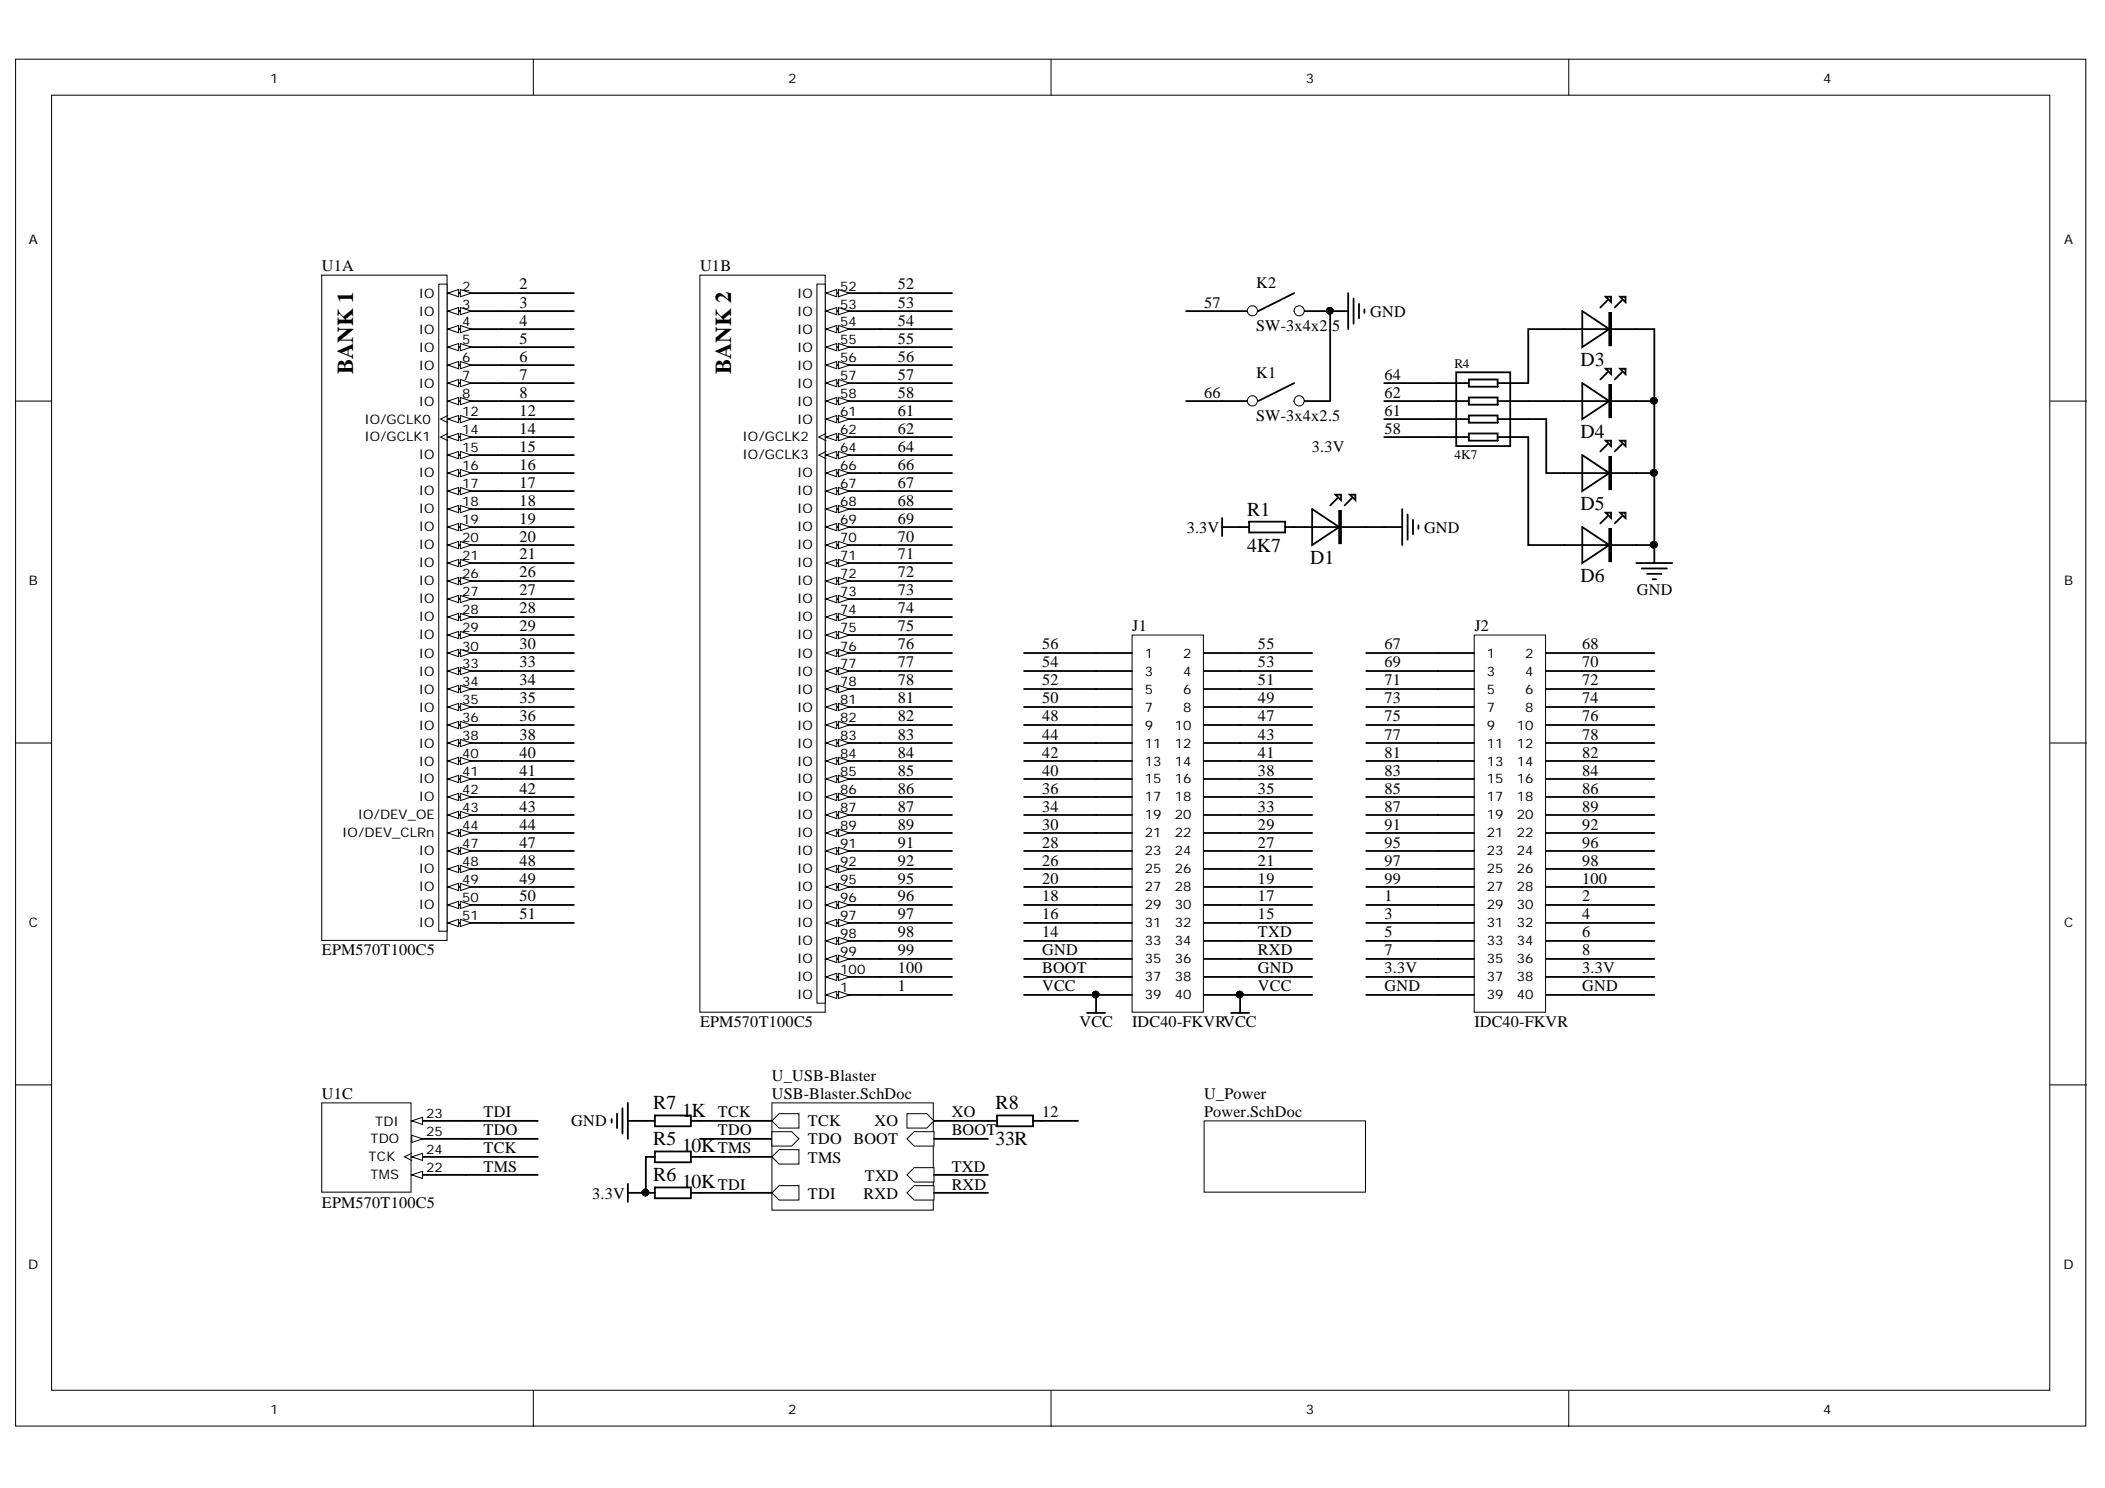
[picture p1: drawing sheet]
<svg xmlns="http://www.w3.org/2000/svg" width="297mm" height="210mm" viewBox="0 0 297 210" stroke-linecap="round" stroke-linejoin="round" font-family="sans-serif">
<defs><g id="words">
<g font-size="3.2">
<text x="49.8" y="52.8" transform="rotate(-90 49.8 52.8)">BANK 1</text>
<text x="103.2" y="52.8" transform="rotate(-90 103.2 52.8)">BANK 2</text>
</g>
<g font-size="2.8">
<text x="223" y="51.6">D3</text>
<text x="223" y="61.9">D4</text>
<text x="223" y="72">D5</text>
<text x="176" y="72.8">R1</text>
<text x="176" y="77.8">4K7</text>
<text x="184.9" y="79.6">D1</text>
<text x="223" y="82.1">D6</text>
<text x="92.2" y="156.5">R7</text>
<text x="92.2" y="161.6">R5</text>
<text x="96.2" y="157.5">1K</text>
<text x="140.5" y="156.5">R8</text>
<text x="140.5" y="161.6">33R</text>
<text x="92.2" y="166.6">R6</text>
<text x="96.2" y="167.6">10K</text>
<text x="96.2" y="162.6">10K</text>
</g>
<g font-size="2.3">
<text x="45.4" y="38.3">U1A</text>
<text x="73.3" y="40.8">2</text>
<text x="98.8" y="38.3">U1B</text>
<text x="126.7" y="40.8">52</text>
<text x="177.3" y="40.6">K2</text>
<text x="73.3" y="43.4">3</text>
<text x="73.3" y="46">4</text>
<text x="126.7" y="43.4">53</text>
<text x="126.7" y="46">54</text>
<text x="169.9" y="43.4">57</text>
<text x="177.3" y="46.7">SW-3x4x2.5</text>
<text x="193.3" y="44.7">GND</text>
<text x="73.3" y="51">6</text>
<text x="73.3" y="53.6">7</text>
<text x="73.3" y="48.5">5</text>
<text x="126.7" y="48.5">55</text>
<text x="126.7" y="51">56</text>
<text x="126.7" y="53.6">57</text>
<text x="177.3" y="53.3">K1</text>
<text x="195.4" y="53.6">64</text>
<text x="73.3" y="56.1">8</text>
<text x="73.3" y="58.6">12</text>
<text x="126.7" y="56.1">58</text>
<text x="126.7" y="58.6">61</text>
<text x="169.9" y="56.1">66</text>
<text x="177.3" y="59.4">SW-3x4x2.5</text>
<text x="195.4" y="58.6">61</text>
<text x="195.4" y="56.1">62</text>
<text x="73.3" y="61.2">14</text>
<text x="73.3" y="63.7">15</text>
<text x="126.7" y="61.2">62</text>
<text x="126.7" y="63.7">64</text>
<text x="185.1" y="63.7">3.3V</text>
<text x="195.4" y="61.2">58</text>
<text x="73.3" y="66.2">16</text>
<text x="73.3" y="68.8">17</text>
<text x="73.3" y="71.3">18</text>
<text x="126.7" y="66.2">66</text>
<text x="126.7" y="68.8">67</text>
<text x="126.7" y="71.3">68</text>
<text x="73.3" y="73.9">19</text>
<text x="73.3" y="76.4">20</text>
<text x="126.7" y="73.9">69</text>
<text x="126.7" y="76.4">70</text>
<text x="167.5" y="75.1">3.3V</text>
<text x="200.9" y="75.1">GND</text>
<text x="73.3" y="78.9">21</text>
<text x="73.3" y="81.5">26</text>
<text x="73.3" y="84">27</text>
<text x="126.7" y="78.9">71</text>
<text x="126.7" y="81.5">72</text>
<text x="126.7" y="84">73</text>
<text x="231" y="84">GND</text>
<text x="73.3" y="86.5">28</text>
<text x="73.3" y="89.1">29</text>
<text x="126.7" y="86.5">74</text>
<text x="126.7" y="89.1">75</text>
<text x="159.8" y="89.1">J1</text>
<text x="208" y="89.1">J2</text>
<text x="73.3" y="91.6">30</text>
<text x="73.3" y="94.1">33</text>
<text x="126.7" y="91.6">76</text>
<text x="126.7" y="94.1">77</text>
<text x="147.1" y="94.1">54</text>
<text x="147.1" y="91.6">56</text>
<text x="177.5" y="94.1">53</text>
<text x="177.5" y="91.6">55</text>
<text x="195.4" y="91.6">67</text>
<text x="195.4" y="94.1">69</text>
<text x="223.3" y="91.6">68</text>
<text x="223.3" y="94.1">70</text>
<text x="73.3" y="96.7">34</text>
<text x="73.3" y="99.2">35</text>
<text x="73.3" y="101.7">36</text>
<text x="126.7" y="96.7">78</text>
<text x="126.7" y="101.7">82</text>
<text x="126.7" y="99.2">81</text>
<text x="147.1" y="99.2">50</text>
<text x="147.1" y="96.7">52</text>
<text x="147.1" y="101.7">48</text>
<text x="177.5" y="99.2">49</text>
<text x="177.5" y="96.7">51</text>
<text x="177.5" y="101.7">47</text>
<text x="195.4" y="96.7">71</text>
<text x="195.4" y="99.2">73</text>
<text x="195.4" y="101.7">75</text>
<text x="223.3" y="101.7">76</text>
<text x="223.3" y="96.7">72</text>
<text x="223.3" y="99.2">74</text>
<text x="73.3" y="104.4">38</text>
<text x="73.3" y="106.9">40</text>
<text x="126.7" y="104.4">83</text>
<text x="126.7" y="106.9">84</text>
<text x="147.1" y="106.9">42</text>
<text x="147.1" y="104.4">44</text>
<text x="177.5" y="104.4">43</text>
<text x="177.5" y="106.9">41</text>
<text x="195.4" y="106.9">81</text>
<text x="195.4" y="104.4">77</text>
<text x="223.3" y="104.4">78</text>
<text x="223.3" y="106.9">82</text>
<text x="73.3" y="112">42</text>
<text x="73.3" y="109.4">41</text>
<text x="126.7" y="109.4">85</text>
<text x="126.7" y="112">86</text>
<text x="147.1" y="112">36</text>
<text x="147.1" y="109.4">40</text>
<text x="177.5" y="109.4">38</text>
<text x="177.5" y="112">35</text>
<text x="195.4" y="112">85</text>
<text x="195.4" y="109.4">83</text>
<text x="223.3" y="112">86</text>
<text x="223.3" y="109.4">84</text>
<text x="73.3" y="114.5">43</text>
<text x="73.3" y="117">44</text>
<text x="73.3" y="119.6">47</text>
<text x="126.7" y="114.5">87</text>
<text x="126.7" y="117">89</text>
<text x="126.7" y="119.6">91</text>
<text x="147.1" y="117">30</text>
<text x="147.1" y="114.5">34</text>
<text x="147.1" y="119.6">28</text>
<text x="177.5" y="114.5">33</text>
<text x="177.5" y="117">29</text>
<text x="177.5" y="119.6">27</text>
<text x="195.4" y="117">91</text>
<text x="195.4" y="119.6">95</text>
<text x="195.4" y="114.5">87</text>
<text x="223.3" y="117">92</text>
<text x="223.3" y="119.6">96</text>
<text x="223.3" y="114.5">89</text>
<text x="73.3" y="124.6">49</text>
<text x="73.3" y="122.1">48</text>
<text x="126.7" y="122.1">92</text>
<text x="126.7" y="124.6">95</text>
<text x="147.1" y="122.1">26</text>
<text x="147.1" y="124.6">20</text>
<text x="177.5" y="122.1">21</text>
<text x="177.5" y="124.6">19</text>
<text x="195.4" y="122.1">97</text>
<text x="195.4" y="124.6">99</text>
<text x="223.3" y="122.1">98</text>
<text x="223.3" y="124.6">100</text>
<text x="73.3" y="127.2">50</text>
<text x="73.3" y="129.7">51</text>
<text x="126.7" y="127.2">96</text>
<text x="126.7" y="129.7">97</text>
<text x="147.1" y="127.2">18</text>
<text x="147.1" y="129.7">16</text>
<text x="177.5" y="127.2">17</text>
<text x="177.5" y="129.7">15</text>
<text x="195.4" y="127.2">1</text>
<text x="195.4" y="129.7">3</text>
<text x="223.3" y="127.2">2</text>
<text x="223.3" y="129.7">4</text>
<text x="45.4" y="134.8">EPM570T100C5</text>
<text x="126.7" y="132.2">98</text>
<text x="126.7" y="134.8">99</text>
<text x="126.7" y="137.3">100</text>
<text x="147.1" y="134.8">GND</text>
<text x="147.1" y="137.3">BOOT</text>
<text x="147.1" y="132.2">14</text>
<text x="177.5" y="137.3">GND</text>
<text x="177.5" y="134.8">RXD</text>
<text x="177.5" y="132.2">TXD</text>
<text x="195.4" y="137.3">3.3V</text>
<text x="195.4" y="134.8">7</text>
<text x="195.4" y="132.2">5</text>
<text x="223.3" y="137.3">3.3V</text>
<text x="223.3" y="134.8">8</text>
<text x="223.3" y="132.2">6</text>
<text x="126.7" y="139.8">1</text>
<text x="147.1" y="139.8">VCC</text>
<text x="177.5" y="139.8">VCC</text>
<text x="195.4" y="139.8">GND</text>
<text x="223.3" y="139.8">GND</text>
<text x="98.8" y="144.9">EPM570T100C5</text>
<text x="152.3" y="144.9">VCC</text>
<text x="159.8" y="144.9">IDC40-FKVRVCC</text>
<text x="208" y="144.9">IDC40-FKVR</text>
<text x="45.4" y="155.1">U1C</text>
<text x="108.9" y="152.5">U_USB-Blaster</text>
<text x="108.9" y="155.1">USB-Blaster.SchDoc</text>
<text x="169.9" y="155.1">U_Power</text>
<text x="68.2" y="160.1">TDO</text>
<text x="68.2" y="157.6">TDI</text>
<text x="80.6" y="158.9">GND</text>
<text x="101.3" y="157.6">TCK</text>
<text x="101.3" y="160.1">TDO</text>
<text x="114" y="158.9">TCK</text>
<text x="114" y="161.4">TDO</text>
<text x="120.4" y="161.4">BOOT</text>
<text x="123.4" y="158.9">XO</text>
<text x="134.3" y="157.6">XO</text>
<text x="134.3" y="160.1">BOOT</text>
<text x="147.1" y="157.6">12</text>
<text x="169.9" y="157.6">Power.SchDoc</text>
<text x="68.2" y="165.3">TMS</text>
<text x="68.2" y="162.7">TCK</text>
<text x="101.3" y="162.7">TMS</text>
<text x="101.3" y="167.8">TDI</text>
<text x="114" y="164">TMS</text>
<text x="122" y="166.5">TXD</text>
<text x="134.3" y="165.3">TXD</text>
<text x="134.3" y="167.8">RXD</text>
<text x="45.4" y="170.3">EPM570T100C5</text>
<text x="83.6" y="169.1">3.3V</text>
<text x="114" y="169.1">TDI</text>
<text x="121.9" y="169.1">RXD</text>
</g>
<g font-size="1.9">
<text x="38.1" y="11.7">1</text>
<text x="111.2" y="11.7">2</text>
<text x="184.3" y="11.7">3</text>
<text x="257.3" y="11.7">4</text>
<text x="4.1" y="34.4">A</text>
<text x="291.3" y="34.4">A</text>
<text x="59.1" y="42">IO</text>
<text x="65.2" y="41">2</text>
<text x="112.5" y="42">IO</text>
<text x="118.6" y="41">52</text>
<text x="59.1" y="44.5">IO</text>
<text x="59.1" y="47.1">IO</text>
<text x="65.2" y="43.5">3</text>
<text x="65.2" y="46.1">4</text>
<text x="112.5" y="44.5">IO</text>
<text x="112.5" y="47.1">IO</text>
<text x="118.6" y="43.5">53</text>
<text x="118.6" y="46.1">54</text>
<text x="59.1" y="49.6">IO</text>
<text x="59.1" y="52.1">IO</text>
<text x="65.2" y="48.6">5</text>
<text x="65.2" y="51.1">6</text>
<text x="65.2" y="53.7">7</text>
<text x="112.5" y="49.6">IO</text>
<text x="112.5" y="52.1">IO</text>
<text x="118.6" y="48.6">55</text>
<text x="118.6" y="51.1">56</text>
<text x="118.6" y="53.7">57</text>
<text x="205.3" y="51.9">R4</text>
<text x="51.4" y="59.7">IO/GCLK0</text>
<text x="59.1" y="54.7">IO</text>
<text x="59.1" y="57.2">IO</text>
<text x="65.2" y="56.2">8</text>
<text x="65.2" y="58.7">12</text>
<text x="112.5" y="54.7">IO</text>
<text x="112.5" y="57.2">IO</text>
<text x="112.5" y="59.7">IO</text>
<text x="118.6" y="56.2">58</text>
<text x="118.6" y="58.7">61</text>
<text x="51.4" y="62.3">IO/GCLK1</text>
<text x="59.1" y="64.8">IO</text>
<text x="65.2" y="61.3">14</text>
<text x="65.2" y="63.8">15</text>
<text x="104.8" y="62.3">IO/GCLK2</text>
<text x="104.8" y="64.8">IO/GCLK3</text>
<text x="118.6" y="61.3">62</text>
<text x="118.6" y="63.8">64</text>
<text x="205.3" y="64.8">4K7</text>
<text x="59.1" y="67.3">IO</text>
<text x="59.1" y="69.9">IO</text>
<text x="65.2" y="66.3">16</text>
<text x="65.2" y="68.9">17</text>
<text x="65.2" y="71.4">18</text>
<text x="112.5" y="67.3">IO</text>
<text x="112.5" y="69.9">IO</text>
<text x="118.6" y="66.3">66</text>
<text x="118.6" y="68.9">67</text>
<text x="118.6" y="71.4">68</text>
<text x="59.1" y="72.4">IO</text>
<text x="59.1" y="75">IO</text>
<text x="59.1" y="77.5">IO</text>
<text x="65.2" y="73.9">19</text>
<text x="65.2" y="76.5">20</text>
<text x="112.5" y="72.4">IO</text>
<text x="112.5" y="75">IO</text>
<text x="112.5" y="77.5">IO</text>
<text x="118.6" y="73.9">69</text>
<text x="118.6" y="76.5">70</text>
<text x="4.1" y="82.6">B</text>
<text x="59.1" y="80">IO</text>
<text x="59.1" y="82.6">IO</text>
<text x="65.2" y="79">21</text>
<text x="65.2" y="81.5">26</text>
<text x="112.5" y="80">IO</text>
<text x="112.5" y="82.6">IO</text>
<text x="118.6" y="79">71</text>
<text x="118.6" y="81.5">72</text>
<text x="291.3" y="82.6">B</text>
<text x="59.1" y="85.1">IO</text>
<text x="59.1" y="87.6">IO</text>
<text x="65.2" y="84.1">27</text>
<text x="65.2" y="86.6">28</text>
<text x="65.2" y="89.1">29</text>
<text x="112.5" y="85.1">IO</text>
<text x="112.5" y="87.6">IO</text>
<text x="118.6" y="84.1">73</text>
<text x="118.6" y="86.6">74</text>
<text x="118.6" y="89.1">75</text>
<text x="59.1" y="90.2">IO</text>
<text x="59.1" y="92.8">IO</text>
<text x="59.1" y="95.3">IO</text>
<text x="65.2" y="91.8">30</text>
<text x="65.2" y="94.3">33</text>
<text x="112.5" y="90.2">IO</text>
<text x="112.5" y="92.8">IO</text>
<text x="112.5" y="95.3">IO</text>
<text x="118.6" y="91.8">76</text>
<text x="118.6" y="94.3">77</text>
<text x="161.5" y="92.8">1</text>
<text x="161.5" y="95.3">3</text>
<text x="166.9" y="92.8">2</text>
<text x="166.9" y="95.3">4</text>
<text x="209.8" y="92.8">1</text>
<text x="209.8" y="95.3">3</text>
<text x="215.2" y="92.8">2</text>
<text x="215.2" y="95.3">4</text>
<text x="59.1" y="97.8">IO</text>
<text x="59.1" y="100.4">IO</text>
<text x="65.2" y="96.8">34</text>
<text x="65.2" y="99.4">35</text>
<text x="65.2" y="101.9">36</text>
<text x="112.5" y="97.8">IO</text>
<text x="112.5" y="100.4">IO</text>
<text x="118.6" y="96.8">78</text>
<text x="118.6" y="99.4">81</text>
<text x="118.6" y="101.9">82</text>
<text x="161.5" y="97.8">5</text>
<text x="161.5" y="100.4">7</text>
<text x="166.9" y="97.8">6</text>
<text x="166.9" y="100.4">8</text>
<text x="209.8" y="97.8">5</text>
<text x="209.8" y="100.4">7</text>
<text x="215.2" y="97.8">6</text>
<text x="215.2" y="100.4">8</text>
<text x="59.1" y="102.9">IO</text>
<text x="59.1" y="105.5">IO</text>
<text x="59.1" y="108">IO</text>
<text x="65.2" y="104.4">38</text>
<text x="65.2" y="107">40</text>
<text x="112.5" y="102.9">IO</text>
<text x="112.5" y="105.5">IO</text>
<text x="112.5" y="108">IO</text>
<text x="118.6" y="104.4">83</text>
<text x="118.6" y="107">84</text>
<text x="161.5" y="102.9">9</text>
<text x="161.5" y="105.5">11</text>
<text x="161.5" y="108">13</text>
<text x="165.8" y="102.9">10</text>
<text x="165.8" y="105.5">12</text>
<text x="165.8" y="108">14</text>
<text x="209.8" y="102.9">9</text>
<text x="209.8" y="105.5">11</text>
<text x="209.8" y="108">13</text>
<text x="214.1" y="102.9">10</text>
<text x="214.1" y="105.5">12</text>
<text x="214.1" y="108">14</text>
<text x="59.1" y="110.5">IO</text>
<text x="59.1" y="113.1">IO</text>
<text x="65.2" y="109.5">41</text>
<text x="65.2" y="112">42</text>
<text x="112.5" y="110.5">IO</text>
<text x="112.5" y="113.1">IO</text>
<text x="118.6" y="109.5">85</text>
<text x="118.6" y="112">86</text>
<text x="161.5" y="110.5">15</text>
<text x="161.5" y="113.1">17</text>
<text x="165.8" y="110.5">16</text>
<text x="165.8" y="113.1">18</text>
<text x="209.8" y="110.5">15</text>
<text x="209.8" y="113.1">17</text>
<text x="214.1" y="110.5">16</text>
<text x="214.1" y="113.1">18</text>
<text x="48.3" y="118.1">IO/DEV_CLRn</text>
<text x="50.5" y="115.6">IO/DEV_OE</text>
<text x="65.2" y="114.6">43</text>
<text x="65.2" y="117.1">44</text>
<text x="65.2" y="119.6">47</text>
<text x="112.5" y="115.6">IO</text>
<text x="112.5" y="118.1">IO</text>
<text x="118.6" y="114.6">87</text>
<text x="118.6" y="117.1">89</text>
<text x="118.6" y="119.6">91</text>
<text x="161.5" y="115.6">19</text>
<text x="161.5" y="118.1">21</text>
<text x="165.8" y="115.6">20</text>
<text x="165.8" y="118.1">22</text>
<text x="209.8" y="115.6">19</text>
<text x="209.8" y="118.1">21</text>
<text x="214.1" y="115.6">20</text>
<text x="214.1" y="118.1">22</text>
<text x="59.1" y="120.7">IO</text>
<text x="59.1" y="123.2">IO</text>
<text x="59.1" y="125.7">IO</text>
<text x="65.2" y="122.2">48</text>
<text x="65.2" y="124.7">49</text>
<text x="112.5" y="120.7">IO</text>
<text x="112.5" y="123.2">IO</text>
<text x="112.5" y="125.7">IO</text>
<text x="118.6" y="122.2">92</text>
<text x="118.6" y="124.7">95</text>
<text x="161.5" y="120.7">23</text>
<text x="161.5" y="123.2">25</text>
<text x="161.5" y="125.7">27</text>
<text x="165.8" y="120.7">24</text>
<text x="165.8" y="123.2">26</text>
<text x="165.8" y="125.7">28</text>
<text x="209.8" y="120.7">23</text>
<text x="209.8" y="123.2">25</text>
<text x="209.8" y="125.7">27</text>
<text x="214.1" y="120.7">24</text>
<text x="214.1" y="123.2">26</text>
<text x="214.1" y="125.7">28</text>
<text x="4.1" y="130.8">C</text>
<text x="59.1" y="128.3">IO</text>
<text x="59.1" y="130.8">IO</text>
<text x="65.2" y="127.3">50</text>
<text x="65.2" y="129.8">51</text>
<text x="112.5" y="128.3">IO</text>
<text x="112.5" y="130.8">IO</text>
<text x="118.6" y="127.3">96</text>
<text x="118.6" y="129.8">97</text>
<text x="161.5" y="128.3">29</text>
<text x="161.5" y="130.8">31</text>
<text x="165.8" y="128.3">30</text>
<text x="165.8" y="130.8">32</text>
<text x="209.8" y="128.3">29</text>
<text x="209.8" y="130.8">31</text>
<text x="214.1" y="128.3">30</text>
<text x="214.1" y="130.8">32</text>
<text x="291.3" y="130.8">C</text>
<text x="112.5" y="133.3">IO</text>
<text x="112.5" y="135.9">IO</text>
<text x="118.6" y="132.3">98</text>
<text x="118.6" y="134.9">99</text>
<text x="118.6" y="137.4">100</text>
<text x="161.5" y="133.3">33</text>
<text x="161.5" y="135.9">35</text>
<text x="165.8" y="133.3">34</text>
<text x="165.8" y="135.9">36</text>
<text x="209.8" y="133.3">33</text>
<text x="209.8" y="135.9">35</text>
<text x="214.1" y="133.3">34</text>
<text x="214.1" y="135.9">36</text>
<text x="112.5" y="138.4">IO</text>
<text x="112.5" y="140.9">IO</text>
<text x="118.6" y="139.9">1</text>
<text x="161.5" y="138.4">37</text>
<text x="161.5" y="140.9">39</text>
<text x="165.8" y="138.4">38</text>
<text x="165.8" y="140.9">40</text>
<text x="209.8" y="138.4">37</text>
<text x="209.8" y="140.9">39</text>
<text x="214.1" y="138.4">38</text>
<text x="214.1" y="140.9">40</text>
<text x="52.3" y="161.3">TDO</text>
<text x="52.9" y="158.8">TDI</text>
<text x="60.1" y="157.8">23</text>
<text x="60.1" y="160.3">25</text>
<text x="52" y="163.8">TCK</text>
<text x="52.3" y="166.4">TMS</text>
<text x="60.1" y="165.4">22</text>
<text x="60.1" y="162.8">24</text>
<text x="4" y="179">D</text>
<text x="291.2" y="179">D</text>
<text x="38.1" y="199.5">1</text>
<text x="111.2" y="199.5">2</text>
<text x="184.3" y="199.5">3</text>
<text x="257.3" y="199.5">4</text>
</g>
</g></defs>
<g fill="#fff" stroke="#000" stroke-width=".14">
<path d="M2.2 8.4h292.1v192.8h-292.1z"/>
<path d="M7.3 13.4h281.9v182.7h-281.9z"/>
</g>
<path d="M75.3 8.4v5M148.3 8.4v5M221.4 8.4v5M2.2 56.6h5.1M289.3 56.6h5.1M2.2 104.8h5.1M289.3 104.8h5.1M2.2 153h5.1M289.3 153h5.1M75.3 196.2v5.1M148.3 196.2v5.1M221.4 196.2v5.1" fill="none" stroke="#000" stroke-width=".14"/>
<path d="M159.7 89.6h10.1v53.2h-10.1z" fill="#fff" stroke="#000" stroke-width=".14"/>
<g fill="none" stroke="#000" stroke-width=".25">
<path d="M154.7 92.1h5M154.7 94.7h5M154.7 97.2h5M154.7 99.7h5M169.9 92.1h5.1M169.9 94.7h5.1M169.9 97.2h5.1M169.9 99.7h5.1M154.7 102.3h5M154.7 104.8h5M154.7 107.3h5M154.7 109.9h5"/>
<path d="M154.7 112.4h5M154.7 115h5M154.7 117.5h5M169.9 102.3h5.1M169.9 104.8h5.1M169.9 107.3h5.1M169.9 109.9h5.1M169.9 112.4h5.1M169.9 115h5.1M169.9 117.5h5.1M154.7 120h5M154.7 122.6h5"/>
<path d="M154.7 125.1h5M154.7 127.7h5M154.7 130.2h5M154.7 132.7h5M154.7 135.3h5M154.7 137.8h5M169.9 120h5.1M169.9 122.6h5.1M169.9 125.1h5.1M169.9 127.7h5.1M169.9 130.2h5.1M169.9 132.7h5.1"/>
<path d="M169.9 135.3h5.1M169.9 137.8h5.1M154.7 140.3h5M169.9 140.3h5.1"/>
</g>
<g fill="#000" stroke="#000" stroke-width=".14">
<circle cx="154.6" cy="140.3" r=".46"/>
<circle cx="174.9" cy="140.3" r=".46"/>
</g>
<path d="M208 89.6h10.1v53.2h-10.1z" fill="#fff" stroke="#000" stroke-width=".14"/>
<g fill="none" stroke="#000" stroke-width=".25">
<path d="M220.7 56.6h12.7M226.8 52.5l-1 1M228.9 52.5l-1 1M202.9 92.1h5.1M202.9 94.7h5.1M202.9 97.2h5.1M202.9 99.7h5.1M218.2 92.1h5.1M218.2 94.7h5.1M218.2 97.2h5.1M218.2 99.7h5.1M202.9 102.3h5.1"/>
<path d="M202.9 104.8h5.1M202.9 107.3h5.1M202.9 109.9h5.1M202.9 112.4h5.1M202.9 115h5.1M202.9 117.5h5.1M218.2 102.3h5.1M218.2 104.8h5.1M218.2 107.3h5.1M218.2 109.9h5.1M218.2 112.4h5.1M218.2 115h5.1"/>
<path d="M218.2 117.5h5.1M202.9 120h5.1M202.9 122.6h5.1M202.9 125.1h5.1M202.9 127.7h5.1M202.9 130.2h5.1M202.9 132.7h5.1M202.9 135.3h5.1M202.9 137.8h5.1M218.2 120h5.1M218.2 122.6h5.1M218.2 125.1h5.1"/>
<path d="M218.2 127.7h5.1M218.2 130.2h5.1M218.2 132.7h5.1M218.2 135.3h5.1M218.2 137.8h5.1M202.9 140.3h5.1M218.2 140.3h5.1"/>
</g>
<circle cx="233.4" cy="56.5" r=".46" fill="#000" stroke="#000" stroke-width=".14"/>
<path d="M227.1 54.3h.2v4.6h-.2z" fill-rule="evenodd" fill="#fff"/>
<path d="M227.1 54.3h.2v4.6h-.2z" fill="none" stroke="#000" stroke-width=".25"/>
<path d="M228.6 52h.8v.8z" fill="#fff"/>
<path d="M228.6 52h.8v.8z" fill="none" stroke="#000" stroke-width=".25"/>
<path d="M226.6 52h.7v.8z" fill="#fff"/>
<path d="M220.7 46.4h12.7M223.3 54l3.8 2.6-3.8 2.5zM226.6 52h.7v.8zM226.8 42.4l-1 1M228.9 42.4l-1 1" fill="none" stroke="#000" stroke-width=".25"/>
<circle cx="233.4" cy="56.5" r=".46" fill="#000" stroke="#000" stroke-width=".14"/>
<path d="M227.1 44.1h.2v4.6h-.2z" fill-rule="evenodd" fill="#fff"/>
<path d="M227.1 44.1h.2v4.6h-.2z" fill="none" stroke="#000" stroke-width=".25"/>
<path d="M228.6 41.9h.8v.7z" fill="#fff"/>
<path d="M228.6 41.9h.8v.7z" fill="none" stroke="#000" stroke-width=".25"/>
<path d="M226.6 41.9h.7v.7z" fill="#fff"/>
<path d="M172.5 43.9h5M223.3 43.9l3.8 2.5-3.8 2.6zM226.6 41.9h.7v.7z" fill="none" stroke="#000" stroke-width=".25"/>
<circle cx="176.7" cy="43.8" r=".71" fill="#fff" stroke="#000" stroke-width=".14"/>
<path d="M182.6 43.9h5.1" fill="none" stroke="#000" stroke-width=".25"/>
<circle cx="183.3" cy="43.8" r=".71" fill="#fff" stroke="#000" stroke-width=".14"/>
<circle cx="187.7" cy="43.8" r=".46" fill="#000" stroke="#000" stroke-width=".14"/>
<path d="M172.5 56.6h5M182.6 41.4l-5.1 2.5" fill="none" stroke="#000" stroke-width=".25"/>
<circle cx="176.7" cy="56.5" r=".72" fill="#fff" stroke="#000" stroke-width=".14"/>
<path d="M182.6 56.6h5.1" fill="none" stroke="#000" stroke-width=".25"/>
<circle cx="183.3" cy="56.5" r=".72" fill="#fff" stroke="#000" stroke-width=".14"/>
<g fill="none" stroke="#000" stroke-width=".25">
<path d="M70.8 46.4h10.2M70.8 49h10.2M167.4 43.9h5.1M167.4 56.6h5.1M182.6 54l-5.1 2.6M187.7 43.9h2.5M190.2 41.4v5M191 42.1v3.6M191.8 42.9v2M192.5 43.6v.5M124.2 71.8h10.1M172.5 74.3h3.8"/>
<path d="M172.5 73.1v2.5M176.3 73.6h5v1.5h-5zM181.3 74.3h14M188.7 70.3l-1 1M190.8 70.3l-1.1 1M70.8 94.7h10.2M70.8 97.2h10.2M70.8 87h10.2M70.8 92.1h10.2M175 117.5h10.2M175 115h10.2M175 112.4h10.2"/>
<path d="M175 109.9h10.2M175 107.3h10.2M175 104.8h10.2M175 102.3h10.2M192.8 117.5h10.1M192.8 115h10.1M192.8 112.4h10.1M192.8 109.9h10.1M192.8 107.3h10.1M192.8 104.8h10.1M192.8 102.3h10.1M124.2 137.8h10.1"/>
<path d="M124.2 135.3h10.1M124.2 132.7h10.1M175 137.8h10.2M175 135.3h10.2M175 132.7h10.2M175 130.2h10.2M175 127.7h10.2M175 125.1h10.2M175 122.6h10.2M175 120h10.2M192.8 137.8h10.1M192.8 135.3h10.1"/>
<path d="M192.8 132.7h10.1M192.8 130.2h10.1M192.8 127.7h10.1M192.8 125.1h10.1M192.8 122.6h10.1M192.8 120h10.1M65.7 158.1h10.2M86.3 157.9v.5M87.1 157.1v2M87.8 156.3v3.6M88.6 158.1h3.8M88.6 155.6v5.1"/>
<path d="M92.4 157.4h5.1v1.5h-5.1zM97.5 158.1h11.4M147 158.1h5.1M175 140.3h10.2M192.8 140.3h10.1M65.7 165.7h10.2M65.7 163.2h10.2M65.7 160.7h10.2M88.6 168.3h3.8M88.6 167v2.5M92.4 167.5h5.1v1.5h-5.1zM92.4 162.4h5.1v1.6h-5.1z"/>
<path d="M92.4 163.2h-1.3v5.1M97.5 163.2h11.4M97.5 168.3h11.4M98.8 160.7h10.1"/>
</g>
<g fill="#000" stroke="#000" stroke-width=".14">
<circle cx="187.7" cy="43.8" r=".46"/>
<circle cx="174.9" cy="140.3" r=".46"/>
<circle cx="91.1" cy="168.2" r=".46"/>
</g>
<path d="M189 72.1h.2v4.5h-.2z" fill-rule="evenodd" fill="#fff"/>
<path d="M189 72.1h.2v4.5h-.2z" fill="none" stroke="#000" stroke-width=".25"/>
<path d="M190.5 69.8h.8v.7z" fill="#fff"/>
<path d="M190.5 69.8h.8v.7z" fill="none" stroke="#000" stroke-width=".25"/>
<path d="M188.5 69.8h.7v.7z" fill="#fff"/>
<g fill="none" stroke="#000" stroke-width=".25">
<path d="M70.8 41.4h10.2M70.8 43.9h10.2M70.8 51.5h10.2M70.8 54h10.2M70.8 56.6h10.2M70.8 59.1h10.2M124.2 41.4h10.1M124.2 43.9h10.1M124.2 56.6h10.1M124.2 59.1h10.1M124.2 46.4h10.1M124.2 49h10.1"/>
<path d="M70.8 61.7h10.2M70.8 64.2h10.2M124.2 79.4h10.1M124.2 61.7h10.1M124.2 64.2h10.1M124.2 66.7h10.1M124.2 69.3h10.1M124.2 74.3h10.1M124.2 76.9h10.1M185.2 71.8l3.8 2.5-3.8 2.6zM188.5 69.8h.7v.7zM230.9 79.4h5.1"/>
<path d="M233.4 76.9v2.5M70.8 89.6h10.2M124.2 97.2h10.1M124.2 94.7h10.1M124.2 92.1h10.1M124.2 89.6h10.1M124.2 84.5h10.1M124.2 87h10.1M124.2 82h10.1M144.5 99.7h10.2M144.5 97.2h10.2M144.5 94.7h10.2"/>
<path d="M144.5 92.1h10.2M175 99.7h10.2M175 97.2h10.2M175 94.7h10.2M175 92.1h10.2M192.8 99.7h10.1M192.8 97.2h10.1M192.8 94.7h10.1M192.8 92.1h10.1M223.3 99.7h10.1M223.3 97.2h10.1M223.3 94.7h10.1"/>
<path d="M223.3 92.1h10.1M231.7 80.2h3.5M232.4 80.9h2.1M233.2 81.7h.5M70.8 117.5h10.2M70.8 115h10.2M70.8 112.4h10.2M70.8 107.3h10.2M70.8 104.8h10.2M124.2 115h10.1M124.2 112.4h10.1M124.2 109.9h10.1"/>
<path d="M124.2 107.3h10.1M124.2 104.8h10.1M124.2 102.3h10.1M144.5 117.5h10.2M144.5 115h10.2M144.5 112.4h10.2M144.5 109.9h10.2M144.5 107.3h10.2M144.5 104.8h10.2M144.5 102.3h10.2M223.3 117.5h10.1M223.3 115h10.1"/>
<path d="M223.3 112.4h10.1M223.3 109.9h10.1M223.3 107.3h10.1M223.3 104.8h10.1M223.3 102.3h10.1M70.8 130.2h10.2M70.8 127.7h10.2M70.8 125.1h10.2M144.5 137.8h10.2M144.5 135.3h10.2M144.5 132.7h10.2M144.5 130.2h10.2"/>
<path d="M144.5 127.7h10.2M144.5 125.1h10.2M144.5 122.6h10.2M144.5 120h10.2M223.3 137.8h10.1M223.3 135.3h10.1M223.3 132.7h10.1M223.3 130.2h10.1M223.3 127.7h10.1M223.3 125.1h10.1M223.3 122.6h10.1M223.3 120h10.1"/>
<path d="M124.2 140.3h10.1M139.4 158.1h1.3M140.7 157.4h5.1v1.5h-5.1zM144.5 140.3h10.2M145.8 158.1h1.2M223.3 140.3h10.1"/>
</g>
<g fill="#000" stroke="#000" stroke-width=".14">
<circle cx="233.4" cy="76.8" r=".46"/>
<circle cx="154.6" cy="140.3" r=".46"/>
</g>
<g fill="#fff" stroke="#000" stroke-width=".14">
<path d="M169.9 158.1h22.8v10.1h-22.8z"/>
<path d="M108.9 155.6h22.8v15.1h-22.8z"/>
</g>
<path d="M128 157.1h2.8l1 1-1 1h-2.8z" fill-rule="evenodd" fill="#fff"/>
<path d="M128 157.1h2.8l1 1-1 1h-2.8z" fill="none" stroke="#000" stroke-width=".14"/>
<path d="M108.9 163.2l1-1h2.8v2h-2.8z" fill-rule="evenodd" fill="#fff"/>
<path d="M108.9 163.2l1-1h2.8v2h-2.8z" fill="none" stroke="#000" stroke-width=".14"/>
<path d="M108.9 168.3l1-1h2.8v2h-2.8z" fill-rule="evenodd" fill="#fff"/>
<path d="M108.9 168.3l1-1h2.8v2h-2.8z" fill="none" stroke="#000" stroke-width=".14"/>
<path d="M108.9 158.1l1-1h2.8v2h-2.8z" fill-rule="evenodd" fill="#fff"/>
<path d="M108.9 158.1l1-1h2.8v2h-2.8z" fill="none" stroke="#000" stroke-width=".14"/>
<path d="M108.9 159.6h2.8l1 1.1-1 1h-2.8z" fill-rule="evenodd" fill="#fff"/>
<path d="M108.9 159.6h2.8l1 1.1-1 1h-2.8z" fill="none" stroke="#000" stroke-width=".14"/>
<path d="M128 168.3l1-1h2.8v2h-2.8z" fill-rule="evenodd" fill="#fff"/>
<path d="M128 168.3l1-1h2.8v2h-2.8z" fill="none" stroke="#000" stroke-width=".14"/>
<path d="M128 165.7l1-1h2.8v2h-2.8z" fill-rule="evenodd" fill="#fff"/>
<path d="M128 165.7l1-1h2.8v2h-2.8z" fill="none" stroke="#000" stroke-width=".14"/>
<path d="M128 160.7l1-1.1h2.8v2.1h-2.8z" fill-rule="evenodd" fill="#fff"/>
<path d="M128 160.7l1-1.1h2.8v2.1h-2.8z" fill="none" stroke="#000" stroke-width=".14"/>
<path d="M187.7 43.9v12.7M233.4 46.4v30.5M153.4 142.9h2.5M154.7 140.3v2.6M173.7 142.9h2.6M175 140.3v2.6" fill="none" stroke="#000" stroke-width=".25"/>
<g fill="#000" stroke="#000" stroke-width=".14">
<circle cx="187.7" cy="43.8" r=".46"/>
<circle cx="233.4" cy="56.5" r=".46"/>
<circle cx="233.4" cy="66.7" r=".46"/>
<circle cx="233.4" cy="76.8" r=".46"/>
<circle cx="154.6" cy="140.3" r=".46"/>
<circle cx="174.9" cy="140.3" r=".46"/>
</g>
<g fill="#fff" stroke="#000" stroke-width=".14">
<path d="M45.4 38.8h17.7v93.9h-17.7z"/>
<path d="M61.9 40.1h1.2v91.3h-1.2z"/>
</g>
<path d="M63.2 41.4h7.6" fill="none" stroke="#000" stroke-width=".25"/>
<path d="M63.2 41.4l1.5-.6v1.1z" fill="#fff"/>
<path d="M63.2 41.4l1.5-.6v1.1z" fill="none" stroke="#000" stroke-width=".14"/>
<path d="M65 40.8l1.5 .6-1.5 .5z" fill="#fff"/>
<path d="M65 40.8l1.5 .6-1.5 .5z" fill="none" stroke="#000" stroke-width=".14"/>
<path d="M63.2 43.9h7.6" fill="none" stroke="#000" stroke-width=".25"/>
<path d="M63.2 43.9l1.5-.5v1z" fill="#fff"/>
<path d="M63.2 43.9l1.5-.5v1z" fill="none" stroke="#000" stroke-width=".14"/>
<path d="M65 43.4l1.5 .5-1.5 .5z" fill="#fff"/>
<path d="M65 43.4l1.5 .5-1.5 .5z" fill="none" stroke="#000" stroke-width=".14"/>
<path d="M63.2 46.4h7.6" fill="none" stroke="#000" stroke-width=".25"/>
<path d="M63.2 46.4l1.5-.5v1z" fill="#fff"/>
<path d="M63.2 46.4l1.5-.5v1z" fill="none" stroke="#000" stroke-width=".14"/>
<path d="M65 45.9l1.5 .5-1.5 .5z" fill="#fff"/>
<path d="M65 45.9l1.5 .5-1.5 .5z" fill="none" stroke="#000" stroke-width=".14"/>
<path d="M63.2 49h7.6" fill="none" stroke="#000" stroke-width=".25"/>
<path d="M63.2 49l1.5-.5v1z" fill="#fff"/>
<path d="M63.2 49l1.5-.5v1z" fill="none" stroke="#000" stroke-width=".14"/>
<path d="M65 48.5l1.5 .5-1.5 .5z" fill="#fff"/>
<path d="M65 48.5l1.5 .5-1.5 .5z" fill="none" stroke="#000" stroke-width=".14"/>
<path d="M63.2 51.5h7.6" fill="none" stroke="#000" stroke-width=".25"/>
<path d="M63.2 51.5l1.5-.5v1z" fill="#fff"/>
<path d="M63.2 51.5l1.5-.5v1z" fill="none" stroke="#000" stroke-width=".14"/>
<path d="M65 51l1.5 .5-1.5 .5z" fill="#fff"/>
<path d="M65 51l1.5 .5-1.5 .5z" fill="none" stroke="#000" stroke-width=".14"/>
<path d="M63.2 54h7.6" fill="none" stroke="#000" stroke-width=".25"/>
<path d="M63.2 54l1.5-.5v1z" fill="#fff"/>
<path d="M63.2 54l1.5-.5v1z" fill="none" stroke="#000" stroke-width=".14"/>
<path d="M65 53.5l1.5 .5-1.5 .5z" fill="#fff"/>
<path d="M65 53.5l1.5 .5-1.5 .5z" fill="none" stroke="#000" stroke-width=".14"/>
<path d="M63.2 56.6h7.6" fill="none" stroke="#000" stroke-width=".25"/>
<path d="M63.2 56.6l1.5-.5v1z" fill="#fff"/>
<path d="M63.2 56.6l1.5-.5v1z" fill="none" stroke="#000" stroke-width=".14"/>
<path d="M65 56.1l1.5 .5-1.5 .5z" fill="#fff"/>
<path d="M63.2 58.6l-1 .5 1 .5M65 56.1l1.5 .5-1.5 .5z" fill="none" stroke="#000" stroke-width=".14"/>
<path d="M63.2 59.1h7.6" fill="none" stroke="#000" stroke-width=".25"/>
<path d="M63.2 59.1l1.5-.5v1z" fill="#fff"/>
<path d="M63.2 59.1l1.5-.5v1z" fill="none" stroke="#000" stroke-width=".14"/>
<path d="M65 58.6l1.5 .5-1.5 .5z" fill="#fff"/>
<path d="M65 58.6l1.5 .5-1.5 .5zM63.2 61.1l-1 .6 1 .5" fill="none" stroke="#000" stroke-width=".14"/>
<path d="M63.2 61.7h7.6" fill="none" stroke="#000" stroke-width=".25"/>
<path d="M63.2 61.7l1.5-.6v1.1z" fill="#fff"/>
<path d="M63.2 61.7l1.5-.6v1.1z" fill="none" stroke="#000" stroke-width=".14"/>
<path d="M65 61.1l1.5 .6-1.5 .5z" fill="#fff"/>
<path d="M65 61.1l1.5 .6-1.5 .5z" fill="none" stroke="#000" stroke-width=".14"/>
<path d="M63.2 64.2h7.6" fill="none" stroke="#000" stroke-width=".25"/>
<path d="M63.2 64.2l1.5-.5v1z" fill="#fff"/>
<path d="M63.2 64.2l1.5-.5v1z" fill="none" stroke="#000" stroke-width=".14"/>
<path d="M65 63.7l1.5 .5-1.5 .5z" fill="#fff"/>
<path d="M65 63.7l1.5 .5-1.5 .5z" fill="none" stroke="#000" stroke-width=".14"/>
<path d="M63.2 66.7h7.6" fill="none" stroke="#000" stroke-width=".25"/>
<path d="M63.2 66.7l1.5-.5v1z" fill="#fff"/>
<path d="M63.2 66.7l1.5-.5v1z" fill="none" stroke="#000" stroke-width=".14"/>
<path d="M65 66.2l1.5 .5-1.5 .5z" fill="#fff"/>
<path d="M65 66.2l1.5 .5-1.5 .5z" fill="none" stroke="#000" stroke-width=".14"/>
<path d="M63.2 69.3h7.6" fill="none" stroke="#000" stroke-width=".25"/>
<path d="M63.2 69.3l1.5-.5v1z" fill="#fff"/>
<path d="M63.2 69.3l1.5-.5v1z" fill="none" stroke="#000" stroke-width=".14"/>
<path d="M65 68.8l1.5 .5-1.5 .5z" fill="#fff"/>
<path d="M65 68.8l1.5 .5-1.5 .5z" fill="none" stroke="#000" stroke-width=".14"/>
<path d="M63.2 71.8h7.6" fill="none" stroke="#000" stroke-width=".25"/>
<path d="M63.2 71.8l1.5-.5v1z" fill="#fff"/>
<path d="M63.2 71.8l1.5-.5v1z" fill="none" stroke="#000" stroke-width=".14"/>
<path d="M65 71.3l1.5 .5-1.5 .5z" fill="#fff"/>
<path d="M65 71.3l1.5 .5-1.5 .5z" fill="none" stroke="#000" stroke-width=".14"/>
<path d="M63.2 74.3h7.6" fill="none" stroke="#000" stroke-width=".25"/>
<path d="M63.2 74.3l1.5-.5v1.1z" fill="#fff"/>
<path d="M63.2 74.3l1.5-.5v1.1z" fill="none" stroke="#000" stroke-width=".14"/>
<path d="M65 73.8l1.5 .5-1.5 .6z" fill="#fff"/>
<path d="M65 73.8l1.5 .5-1.5 .6z" fill="none" stroke="#000" stroke-width=".14"/>
<path d="M63.2 76.9h7.6" fill="none" stroke="#000" stroke-width=".25"/>
<path d="M63.2 76.9l1.5-.5v1z" fill="#fff"/>
<path d="M63.2 76.9l1.5-.5v1z" fill="none" stroke="#000" stroke-width=".14"/>
<path d="M65 76.4l1.5 .5-1.5 .5z" fill="#fff"/>
<path d="M65 76.4l1.5 .5-1.5 .5z" fill="none" stroke="#000" stroke-width=".14"/>
<path d="M63.2 79.4h7.6" fill="none" stroke="#000" stroke-width=".25"/>
<path d="M63.2 79.4l1.5-.5v1z" fill="#fff"/>
<path d="M63.2 79.4l1.5-.5v1z" fill="none" stroke="#000" stroke-width=".14"/>
<path d="M65 78.9l1.5 .5-1.5 .5z" fill="#fff"/>
<path d="M65 78.9l1.5 .5-1.5 .5z" fill="none" stroke="#000" stroke-width=".14"/>
<path d="M63.2 82h7.6" fill="none" stroke="#000" stroke-width=".25"/>
<path d="M63.2 82l1.5-.5v1z" fill="#fff"/>
<path d="M63.2 82l1.5-.5v1z" fill="none" stroke="#000" stroke-width=".14"/>
<path d="M65 81.5l1.5 .5-1.5 .5z" fill="#fff"/>
<path d="M65 81.5l1.5 .5-1.5 .5z" fill="none" stroke="#000" stroke-width=".14"/>
<path d="M63.2 84.5h7.6" fill="none" stroke="#000" stroke-width=".25"/>
<path d="M63.2 84.5l1.5-.5v1z" fill="#fff"/>
<path d="M63.2 84.5l1.5-.5v1z" fill="none" stroke="#000" stroke-width=".14"/>
<path d="M65 84l1.5 .5-1.5 .5z" fill="#fff"/>
<path d="M65 84l1.5 .5-1.5 .5z" fill="none" stroke="#000" stroke-width=".14"/>
<path d="M63.2 87h7.6" fill="none" stroke="#000" stroke-width=".25"/>
<path d="M63.2 87l1.5-.5v1z" fill="#fff"/>
<path d="M63.2 87l1.5-.5v1z" fill="none" stroke="#000" stroke-width=".14"/>
<path d="M65 86.5l1.5 .5-1.5 .5z" fill="#fff"/>
<path d="M65 86.5l1.5 .5-1.5 .5z" fill="none" stroke="#000" stroke-width=".14"/>
<path d="M63.2 89.6h7.6" fill="none" stroke="#000" stroke-width=".25"/>
<path d="M63.2 89.6l1.5-.5v1z" fill="#fff"/>
<path d="M63.2 89.6l1.5-.5v1z" fill="none" stroke="#000" stroke-width=".14"/>
<path d="M65 89.1l1.5 .5-1.5 .5z" fill="#fff"/>
<path d="M65 89.1l1.5 .5-1.5 .5z" fill="none" stroke="#000" stroke-width=".14"/>
<path d="M63.2 92.1h7.6" fill="none" stroke="#000" stroke-width=".25"/>
<path d="M63.2 92.1l1.5-.5v1z" fill="#fff"/>
<path d="M63.2 92.1l1.5-.5v1z" fill="none" stroke="#000" stroke-width=".14"/>
<path d="M65 91.6l1.5 .5-1.5 .5z" fill="#fff"/>
<path d="M65 91.6l1.5 .5-1.5 .5z" fill="none" stroke="#000" stroke-width=".14"/>
<path d="M63.2 94.7h7.6" fill="none" stroke="#000" stroke-width=".25"/>
<path d="M63.2 94.7l1.5-.6v1.1z" fill="#fff"/>
<path d="M63.2 94.7l1.5-.6v1.1z" fill="none" stroke="#000" stroke-width=".14"/>
<path d="M65 94.1l1.5 .6-1.5 .5z" fill="#fff"/>
<path d="M65 94.1l1.5 .6-1.5 .5z" fill="none" stroke="#000" stroke-width=".14"/>
<path d="M63.2 97.2h7.6" fill="none" stroke="#000" stroke-width=".25"/>
<path d="M63.2 97.2l1.5-.5v1z" fill="#fff"/>
<path d="M63.2 97.2l1.5-.5v1z" fill="none" stroke="#000" stroke-width=".14"/>
<path d="M65 96.7l1.5 .5-1.5 .5z" fill="#fff"/>
<path d="M65 96.7l1.5 .5-1.5 .5z" fill="none" stroke="#000" stroke-width=".14"/>
<path d="M63.2 99.7h7.6" fill="none" stroke="#000" stroke-width=".25"/>
<path d="M63.2 99.7l1.5-.5v1z" fill="#fff"/>
<path d="M63.2 99.7l1.5-.5v1z" fill="none" stroke="#000" stroke-width=".14"/>
<path d="M65 99.2l1.5 .5-1.5 .5z" fill="#fff"/>
<path d="M65 99.2l1.5 .5-1.5 .5z" fill="none" stroke="#000" stroke-width=".14"/>
<path d="M63.2 102.3h7.6" fill="none" stroke="#000" stroke-width=".25"/>
<path d="M63.2 102.3l1.5-.5v1z" fill="#fff"/>
<path d="M63.2 102.3l1.5-.5v1z" fill="none" stroke="#000" stroke-width=".14"/>
<path d="M65 101.8l1.5 .5-1.5 .5z" fill="#fff"/>
<path d="M65 101.8l1.5 .5-1.5 .5z" fill="none" stroke="#000" stroke-width=".14"/>
<path d="M63.2 104.8h7.6" fill="none" stroke="#000" stroke-width=".25"/>
<path d="M63.2 104.8l1.5-.5v1z" fill="#fff"/>
<path d="M63.2 104.8l1.5-.5v1z" fill="none" stroke="#000" stroke-width=".14"/>
<path d="M65 104.3l1.5 .5-1.5 .5z" fill="#fff"/>
<path d="M65 104.3l1.5 .5-1.5 .5z" fill="none" stroke="#000" stroke-width=".14"/>
<path d="M63.2 107.3h7.6" fill="none" stroke="#000" stroke-width=".25"/>
<path d="M63.2 107.3l1.5-.5v1.1z" fill="#fff"/>
<path d="M63.2 107.3l1.5-.5v1.1z" fill="none" stroke="#000" stroke-width=".14"/>
<path d="M65 106.8l1.5 .5-1.5 .6z" fill="#fff"/>
<path d="M65 106.8l1.5 .5-1.5 .6z" fill="none" stroke="#000" stroke-width=".14"/>
<path d="M63.2 109.9h7.6" fill="none" stroke="#000" stroke-width=".25"/>
<path d="M63.2 109.9l1.5-.5v1z" fill="#fff"/>
<path d="M63.2 109.9l1.5-.5v1z" fill="none" stroke="#000" stroke-width=".14"/>
<path d="M65 109.4l1.5 .5-1.5 .5z" fill="#fff"/>
<path d="M65 109.4l1.5 .5-1.5 .5z" fill="none" stroke="#000" stroke-width=".14"/>
<path d="M63.2 112.4h7.6" fill="none" stroke="#000" stroke-width=".25"/>
<path d="M63.2 112.4l1.5-.5v1z" fill="#fff"/>
<path d="M63.2 112.4l1.5-.5v1z" fill="none" stroke="#000" stroke-width=".14"/>
<path d="M65 111.9l1.5 .5-1.5 .5z" fill="#fff"/>
<path d="M65 111.9l1.5 .5-1.5 .5z" fill="none" stroke="#000" stroke-width=".14"/>
<path d="M63.2 115h7.6" fill="none" stroke="#000" stroke-width=".25"/>
<path d="M63.2 115l1.5-.5v1z" fill="#fff"/>
<path d="M63.2 115l1.5-.5v1z" fill="none" stroke="#000" stroke-width=".14"/>
<path d="M65 114.5l1.5 .5-1.5 .5z" fill="#fff"/>
<path d="M65 114.5l1.5 .5-1.5 .5z" fill="none" stroke="#000" stroke-width=".14"/>
<path d="M63.2 117.5h7.6" fill="none" stroke="#000" stroke-width=".25"/>
<path d="M63.2 117.5l1.5-.5v1z" fill="#fff"/>
<path d="M63.2 117.5l1.5-.5v1z" fill="none" stroke="#000" stroke-width=".14"/>
<path d="M65 117l1.5 .5-1.5 .5z" fill="#fff"/>
<path d="M65 117l1.5 .5-1.5 .5z" fill="none" stroke="#000" stroke-width=".14"/>
<path d="M63.2 120h7.6" fill="none" stroke="#000" stroke-width=".25"/>
<path d="M63.2 120l1.5-.5v1z" fill="#fff"/>
<path d="M63.2 120l1.5-.5v1z" fill="none" stroke="#000" stroke-width=".14"/>
<path d="M65 119.5l1.5 .5-1.5 .5z" fill="#fff"/>
<path d="M65 119.5l1.5 .5-1.5 .5z" fill="none" stroke="#000" stroke-width=".14"/>
<path d="M63.2 122.6h7.6" fill="none" stroke="#000" stroke-width=".25"/>
<path d="M63.2 122.6l1.5-.5v1z" fill="#fff"/>
<path d="M63.2 122.6l1.5-.5v1z" fill="none" stroke="#000" stroke-width=".14"/>
<path d="M65 122.1l1.5 .5-1.5 .5z" fill="#fff"/>
<path d="M65 122.1l1.5 .5-1.5 .5z" fill="none" stroke="#000" stroke-width=".14"/>
<path d="M63.2 125.1h7.6" fill="none" stroke="#000" stroke-width=".25"/>
<path d="M63.2 125.1l1.5-.5v1z" fill="#fff"/>
<path d="M63.2 125.1l1.5-.5v1z" fill="none" stroke="#000" stroke-width=".14"/>
<path d="M65 124.6l1.5 .5-1.5 .5z" fill="#fff"/>
<path d="M65 124.6l1.5 .5-1.5 .5z" fill="none" stroke="#000" stroke-width=".14"/>
<path d="M63.2 127.7h7.6" fill="none" stroke="#000" stroke-width=".25"/>
<path d="M63.2 127.7l1.5-.6v1.1z" fill="#fff"/>
<path d="M63.2 127.7l1.5-.6v1.1z" fill="none" stroke="#000" stroke-width=".14"/>
<path d="M65 127.1l1.5 .6-1.5 .5z" fill="#fff"/>
<path d="M65 127.1l1.5 .6-1.5 .5z" fill="none" stroke="#000" stroke-width=".14"/>
<path d="M63.2 130.2h7.6" fill="none" stroke="#000" stroke-width=".25"/>
<path d="M63.2 130.2l1.5-.5v1z" fill="#fff"/>
<path d="M63.2 130.2l1.5-.5v1z" fill="none" stroke="#000" stroke-width=".14"/>
<path d="M65 129.7l1.5 .5-1.5 .5z" fill="#fff"/>
<path d="M65 129.7l1.5 .5-1.5 .5z" fill="none" stroke="#000" stroke-width=".14"/>
<g fill="#fff" stroke="#000" stroke-width=".14">
<path d="M98.8 38.8h17.6v104h-17.6z"/>
<path d="M115.3 40.1h1.1v101.4h-1.1z"/>
</g>
<path d="M116.5 41.4h7.7" fill="none" stroke="#000" stroke-width=".25"/>
<path d="M116.5 41.4l1.6-.6v1.1z" fill="#fff"/>
<path d="M116.5 41.4l1.6-.6v1.1z" fill="none" stroke="#000" stroke-width=".14"/>
<path d="M118.3 40.8l1.6 .6-1.6 .5z" fill="#fff"/>
<path d="M118.3 40.8l1.6 .6-1.6 .5z" fill="none" stroke="#000" stroke-width=".14"/>
<path d="M116.5 43.9h7.7" fill="none" stroke="#000" stroke-width=".25"/>
<path d="M116.5 43.9l1.6-.5v1z" fill="#fff"/>
<path d="M116.5 43.9l1.6-.5v1z" fill="none" stroke="#000" stroke-width=".14"/>
<path d="M118.3 43.4l1.6 .5-1.6 .5z" fill="#fff"/>
<path d="M118.3 43.4l1.6 .5-1.6 .5z" fill="none" stroke="#000" stroke-width=".14"/>
<path d="M116.5 46.4h7.7" fill="none" stroke="#000" stroke-width=".25"/>
<path d="M116.5 46.4l1.6-.5v1z" fill="#fff"/>
<path d="M116.5 46.4l1.6-.5v1z" fill="none" stroke="#000" stroke-width=".14"/>
<path d="M118.3 45.9l1.6 .5-1.6 .5z" fill="#fff"/>
<path d="M118.3 45.9l1.6 .5-1.6 .5z" fill="none" stroke="#000" stroke-width=".14"/>
<path d="M116.5 49h7.7" fill="none" stroke="#000" stroke-width=".25"/>
<path d="M116.5 49l1.6-.5v1z" fill="#fff"/>
<path d="M116.5 49l1.6-.5v1z" fill="none" stroke="#000" stroke-width=".14"/>
<path d="M118.3 48.5l1.6 .5-1.6 .5z" fill="#fff"/>
<path d="M118.3 48.5l1.6 .5-1.6 .5z" fill="none" stroke="#000" stroke-width=".14"/>
<path d="M116.5 51.5h7.7" fill="none" stroke="#000" stroke-width=".25"/>
<path d="M116.5 51.5l1.6-.5v1z" fill="#fff"/>
<path d="M116.5 51.5l1.6-.5v1z" fill="none" stroke="#000" stroke-width=".14"/>
<path d="M118.3 51l1.6 .5-1.6 .5z" fill="#fff"/>
<path d="M118.3 51l1.6 .5-1.6 .5z" fill="none" stroke="#000" stroke-width=".14"/>
<path d="M116.5 54h7.7" fill="none" stroke="#000" stroke-width=".25"/>
<path d="M116.5 54l1.6-.5v1z" fill="#fff"/>
<path d="M116.5 54l1.6-.5v1z" fill="none" stroke="#000" stroke-width=".14"/>
<path d="M118.3 53.5l1.6 .5-1.6 .5z" fill="#fff"/>
<path d="M118.3 53.5l1.6 .5-1.6 .5z" fill="none" stroke="#000" stroke-width=".14"/>
<path d="M116.5 56.6h7.7" fill="none" stroke="#000" stroke-width=".25"/>
<path d="M116.5 56.6l1.6-.5v1z" fill="#fff"/>
<path d="M116.5 56.6l1.6-.5v1z" fill="none" stroke="#000" stroke-width=".14"/>
<path d="M118.3 56.1l1.6 .5-1.6 .5z" fill="#fff"/>
<path d="M118.3 56.1l1.6 .5-1.6 .5z" fill="none" stroke="#000" stroke-width=".14"/>
<path d="M116.5 59.1h7.7" fill="none" stroke="#000" stroke-width=".25"/>
<path d="M116.5 59.1l1.6-.5v1z" fill="#fff"/>
<path d="M116.5 59.1l1.6-.5v1z" fill="none" stroke="#000" stroke-width=".14"/>
<path d="M118.3 58.6l1.6 .5-1.6 .5z" fill="#fff"/>
<path d="M118.3 58.6l1.6 .5-1.6 .5zM116.5 61.1l-1 .6 1 .5" fill="none" stroke="#000" stroke-width=".14"/>
<path d="M116.5 61.7h7.7" fill="none" stroke="#000" stroke-width=".25"/>
<path d="M116.5 61.7l1.6-.6v1.1z" fill="#fff"/>
<path d="M116.5 61.7l1.6-.6v1.1z" fill="none" stroke="#000" stroke-width=".14"/>
<path d="M118.3 61.1l1.6 .6-1.6 .5z" fill="#fff"/>
<path d="M116.5 63.7l-1 .5 1 .5M118.3 61.1l1.6 .6-1.6 .5z" fill="none" stroke="#000" stroke-width=".14"/>
<path d="M116.5 64.2h7.7" fill="none" stroke="#000" stroke-width=".25"/>
<path d="M116.5 64.2l1.6-.5v1z" fill="#fff"/>
<path d="M116.5 64.2l1.6-.5v1z" fill="none" stroke="#000" stroke-width=".14"/>
<path d="M118.3 63.7l1.6 .5-1.6 .5z" fill="#fff"/>
<path d="M118.3 63.7l1.6 .5-1.6 .5z" fill="none" stroke="#000" stroke-width=".14"/>
<path d="M116.5 66.7h7.7" fill="none" stroke="#000" stroke-width=".25"/>
<path d="M116.5 66.7l1.6-.5v1z" fill="#fff"/>
<path d="M116.5 66.7l1.6-.5v1z" fill="none" stroke="#000" stroke-width=".14"/>
<path d="M118.3 66.2l1.6 .5-1.6 .5z" fill="#fff"/>
<path d="M118.3 66.2l1.6 .5-1.6 .5z" fill="none" stroke="#000" stroke-width=".14"/>
<path d="M116.5 69.3h7.7" fill="none" stroke="#000" stroke-width=".25"/>
<path d="M116.5 69.3l1.6-.5v1z" fill="#fff"/>
<path d="M116.5 69.3l1.6-.5v1z" fill="none" stroke="#000" stroke-width=".14"/>
<path d="M118.3 68.8l1.6 .5-1.6 .5z" fill="#fff"/>
<path d="M118.3 68.8l1.6 .5-1.6 .5z" fill="none" stroke="#000" stroke-width=".14"/>
<path d="M116.5 71.8h7.7" fill="none" stroke="#000" stroke-width=".25"/>
<path d="M116.5 71.8l1.6-.5v1z" fill="#fff"/>
<path d="M116.5 71.8l1.6-.5v1z" fill="none" stroke="#000" stroke-width=".14"/>
<path d="M118.3 71.3l1.6 .5-1.6 .5z" fill="#fff"/>
<path d="M118.3 71.3l1.6 .5-1.6 .5z" fill="none" stroke="#000" stroke-width=".14"/>
<path d="M116.5 74.3h7.7" fill="none" stroke="#000" stroke-width=".25"/>
<path d="M116.5 74.3l1.6-.5v1.1z" fill="#fff"/>
<path d="M116.5 74.3l1.6-.5v1.1z" fill="none" stroke="#000" stroke-width=".14"/>
<path d="M118.3 73.8l1.6 .5-1.6 .6z" fill="#fff"/>
<path d="M118.3 73.8l1.6 .5-1.6 .6z" fill="none" stroke="#000" stroke-width=".14"/>
<path d="M116.5 76.9h7.7" fill="none" stroke="#000" stroke-width=".25"/>
<path d="M116.5 76.9l1.6-.5v1z" fill="#fff"/>
<path d="M116.5 76.9l1.6-.5v1z" fill="none" stroke="#000" stroke-width=".14"/>
<path d="M118.3 76.4l1.6 .5-1.6 .5z" fill="#fff"/>
<path d="M118.3 76.4l1.6 .5-1.6 .5z" fill="none" stroke="#000" stroke-width=".14"/>
<path d="M116.5 79.4h7.7" fill="none" stroke="#000" stroke-width=".25"/>
<path d="M116.5 79.4l1.6-.5v1z" fill="#fff"/>
<path d="M116.5 79.4l1.6-.5v1z" fill="none" stroke="#000" stroke-width=".14"/>
<path d="M118.3 78.9l1.6 .5-1.6 .5z" fill="#fff"/>
<path d="M118.3 78.9l1.6 .5-1.6 .5z" fill="none" stroke="#000" stroke-width=".14"/>
<path d="M116.5 82h7.7" fill="none" stroke="#000" stroke-width=".25"/>
<path d="M116.5 82l1.6-.5v1z" fill="#fff"/>
<path d="M116.5 82l1.6-.5v1z" fill="none" stroke="#000" stroke-width=".14"/>
<path d="M118.3 81.5l1.6 .5-1.6 .5z" fill="#fff"/>
<path d="M118.3 81.5l1.6 .5-1.6 .5z" fill="none" stroke="#000" stroke-width=".14"/>
<path d="M116.5 84.5h7.7" fill="none" stroke="#000" stroke-width=".25"/>
<path d="M116.5 84.5l1.6-.5v1z" fill="#fff"/>
<path d="M116.5 84.5l1.6-.5v1z" fill="none" stroke="#000" stroke-width=".14"/>
<path d="M118.3 84l1.6 .5-1.6 .5z" fill="#fff"/>
<path d="M118.3 84l1.6 .5-1.6 .5z" fill="none" stroke="#000" stroke-width=".14"/>
<path d="M116.5 87h7.7" fill="none" stroke="#000" stroke-width=".25"/>
<path d="M116.5 87l1.6-.5v1z" fill="#fff"/>
<path d="M116.5 87l1.6-.5v1z" fill="none" stroke="#000" stroke-width=".14"/>
<path d="M118.3 86.5l1.6 .5-1.6 .5z" fill="#fff"/>
<path d="M118.3 86.5l1.6 .5-1.6 .5z" fill="none" stroke="#000" stroke-width=".14"/>
<path d="M116.5 89.6h7.7" fill="none" stroke="#000" stroke-width=".25"/>
<path d="M116.5 89.6l1.6-.5v1z" fill="#fff"/>
<path d="M116.5 89.6l1.6-.5v1z" fill="none" stroke="#000" stroke-width=".14"/>
<path d="M118.3 89.1l1.6 .5-1.6 .5z" fill="#fff"/>
<path d="M118.3 89.1l1.6 .5-1.6 .5z" fill="none" stroke="#000" stroke-width=".14"/>
<path d="M116.5 92.1h7.7" fill="none" stroke="#000" stroke-width=".25"/>
<path d="M116.5 92.1l1.6-.5v1z" fill="#fff"/>
<path d="M116.5 92.1l1.6-.5v1z" fill="none" stroke="#000" stroke-width=".14"/>
<path d="M118.3 91.6l1.6 .5-1.6 .5z" fill="#fff"/>
<path d="M118.3 91.6l1.6 .5-1.6 .5z" fill="none" stroke="#000" stroke-width=".14"/>
<path d="M116.5 94.7h7.7" fill="none" stroke="#000" stroke-width=".25"/>
<path d="M116.5 94.7l1.6-.6v1.1z" fill="#fff"/>
<path d="M116.5 94.7l1.6-.6v1.1z" fill="none" stroke="#000" stroke-width=".14"/>
<path d="M118.3 94.1l1.6 .6-1.6 .5z" fill="#fff"/>
<path d="M118.3 94.1l1.6 .6-1.6 .5z" fill="none" stroke="#000" stroke-width=".14"/>
<path d="M116.5 97.2h7.7" fill="none" stroke="#000" stroke-width=".25"/>
<path d="M116.5 97.2l1.6-.5v1z" fill="#fff"/>
<path d="M116.5 97.2l1.6-.5v1z" fill="none" stroke="#000" stroke-width=".14"/>
<path d="M118.3 96.7l1.6 .5-1.6 .5z" fill="#fff"/>
<path d="M118.3 96.7l1.6 .5-1.6 .5z" fill="none" stroke="#000" stroke-width=".14"/>
<path d="M116.5 99.7h7.7" fill="none" stroke="#000" stroke-width=".25"/>
<path d="M116.5 99.7l1.6-.5v1z" fill="#fff"/>
<path d="M116.5 99.7l1.6-.5v1z" fill="none" stroke="#000" stroke-width=".14"/>
<path d="M118.3 99.2l1.6 .5-1.6 .5z" fill="#fff"/>
<path d="M118.3 99.2l1.6 .5-1.6 .5z" fill="none" stroke="#000" stroke-width=".14"/>
<path d="M116.5 102.3h7.7" fill="none" stroke="#000" stroke-width=".25"/>
<path d="M116.5 102.3l1.6-.5v1z" fill="#fff"/>
<path d="M116.5 102.3l1.6-.5v1z" fill="none" stroke="#000" stroke-width=".14"/>
<path d="M118.3 101.8l1.6 .5-1.6 .5z" fill="#fff"/>
<path d="M118.3 101.8l1.6 .5-1.6 .5z" fill="none" stroke="#000" stroke-width=".14"/>
<path d="M116.5 104.8h7.7" fill="none" stroke="#000" stroke-width=".25"/>
<path d="M116.5 104.8l1.6-.5v1z" fill="#fff"/>
<path d="M116.5 104.8l1.6-.5v1z" fill="none" stroke="#000" stroke-width=".14"/>
<path d="M118.3 104.3l1.6 .5-1.6 .5z" fill="#fff"/>
<path d="M118.3 104.3l1.6 .5-1.6 .5z" fill="none" stroke="#000" stroke-width=".14"/>
<path d="M116.5 107.3h7.7" fill="none" stroke="#000" stroke-width=".25"/>
<path d="M116.5 107.3l1.6-.5v1.1z" fill="#fff"/>
<path d="M116.5 107.3l1.6-.5v1.1z" fill="none" stroke="#000" stroke-width=".14"/>
<path d="M118.3 106.8l1.6 .5-1.6 .6z" fill="#fff"/>
<path d="M118.3 106.8l1.6 .5-1.6 .6z" fill="none" stroke="#000" stroke-width=".14"/>
<path d="M116.5 109.9h7.7" fill="none" stroke="#000" stroke-width=".25"/>
<path d="M116.5 109.9l1.6-.5v1z" fill="#fff"/>
<path d="M116.5 109.9l1.6-.5v1z" fill="none" stroke="#000" stroke-width=".14"/>
<path d="M118.3 109.4l1.6 .5-1.6 .5z" fill="#fff"/>
<path d="M118.3 109.4l1.6 .5-1.6 .5z" fill="none" stroke="#000" stroke-width=".14"/>
<path d="M116.5 112.4h7.7" fill="none" stroke="#000" stroke-width=".25"/>
<path d="M116.5 112.4l1.6-.5v1z" fill="#fff"/>
<path d="M116.5 112.4l1.6-.5v1z" fill="none" stroke="#000" stroke-width=".14"/>
<path d="M118.3 111.9l1.6 .5-1.6 .5z" fill="#fff"/>
<path d="M118.3 111.9l1.6 .5-1.6 .5z" fill="none" stroke="#000" stroke-width=".14"/>
<path d="M116.5 115h7.7" fill="none" stroke="#000" stroke-width=".25"/>
<path d="M116.5 115l1.6-.5v1z" fill="#fff"/>
<path d="M116.5 115l1.6-.5v1z" fill="none" stroke="#000" stroke-width=".14"/>
<path d="M118.3 114.5l1.6 .5-1.6 .5z" fill="#fff"/>
<path d="M118.3 114.5l1.6 .5-1.6 .5z" fill="none" stroke="#000" stroke-width=".14"/>
<path d="M116.5 117.5h7.7" fill="none" stroke="#000" stroke-width=".25"/>
<path d="M116.5 117.5l1.6-.5v1z" fill="#fff"/>
<path d="M116.5 117.5l1.6-.5v1z" fill="none" stroke="#000" stroke-width=".14"/>
<path d="M118.3 117l1.6 .5-1.6 .5z" fill="#fff"/>
<path d="M118.3 117l1.6 .5-1.6 .5z" fill="none" stroke="#000" stroke-width=".14"/>
<path d="M116.5 120h7.7" fill="none" stroke="#000" stroke-width=".25"/>
<path d="M116.5 120l1.6-.5v1z" fill="#fff"/>
<path d="M116.5 120l1.6-.5v1z" fill="none" stroke="#000" stroke-width=".14"/>
<path d="M118.3 119.5l1.6 .5-1.6 .5z" fill="#fff"/>
<path d="M118.3 119.5l1.6 .5-1.6 .5z" fill="none" stroke="#000" stroke-width=".14"/>
<path d="M116.5 122.6h7.7" fill="none" stroke="#000" stroke-width=".25"/>
<path d="M116.5 122.6l1.6-.5v1z" fill="#fff"/>
<path d="M116.5 122.6l1.6-.5v1z" fill="none" stroke="#000" stroke-width=".14"/>
<path d="M118.3 122.1l1.6 .5-1.6 .5z" fill="#fff"/>
<path d="M118.3 122.1l1.6 .5-1.6 .5z" fill="none" stroke="#000" stroke-width=".14"/>
<path d="M116.5 125.1h7.7" fill="none" stroke="#000" stroke-width=".25"/>
<path d="M116.5 125.1l1.6-.5v1z" fill="#fff"/>
<path d="M116.5 125.1l1.6-.5v1z" fill="none" stroke="#000" stroke-width=".14"/>
<path d="M118.3 124.6l1.6 .5-1.6 .5z" fill="#fff"/>
<path d="M118.3 124.6l1.6 .5-1.6 .5z" fill="none" stroke="#000" stroke-width=".14"/>
<path d="M116.5 127.7h7.7" fill="none" stroke="#000" stroke-width=".25"/>
<path d="M116.5 127.7l1.6-.6v1.1z" fill="#fff"/>
<path d="M116.5 127.7l1.6-.6v1.1z" fill="none" stroke="#000" stroke-width=".14"/>
<path d="M118.3 127.1l1.6 .6-1.6 .5z" fill="#fff"/>
<path d="M118.3 127.1l1.6 .6-1.6 .5z" fill="none" stroke="#000" stroke-width=".14"/>
<path d="M116.5 130.2h7.7" fill="none" stroke="#000" stroke-width=".25"/>
<path d="M116.5 130.2l1.6-.5v1z" fill="#fff"/>
<path d="M116.5 130.2l1.6-.5v1z" fill="none" stroke="#000" stroke-width=".14"/>
<path d="M118.3 129.7l1.6 .5-1.6 .5z" fill="#fff"/>
<path d="M118.3 129.7l1.6 .5-1.6 .5z" fill="none" stroke="#000" stroke-width=".14"/>
<path d="M116.5 132.7h7.7" fill="none" stroke="#000" stroke-width=".25"/>
<path d="M116.5 132.7l1.6-.5v1z" fill="#fff"/>
<path d="M116.5 132.7l1.6-.5v1z" fill="none" stroke="#000" stroke-width=".14"/>
<path d="M118.3 132.2l1.6 .5-1.6 .5z" fill="#fff"/>
<path d="M118.3 132.2l1.6 .5-1.6 .5z" fill="none" stroke="#000" stroke-width=".14"/>
<path d="M116.5 135.3h7.7" fill="none" stroke="#000" stroke-width=".25"/>
<path d="M116.5 135.3l1.6-.5v1z" fill="#fff"/>
<path d="M116.5 135.3l1.6-.5v1z" fill="none" stroke="#000" stroke-width=".14"/>
<path d="M118.3 134.8l1.6 .5-1.6 .5z" fill="#fff"/>
<path d="M118.3 134.8l1.6 .5-1.6 .5z" fill="none" stroke="#000" stroke-width=".14"/>
<path d="M116.5 137.8h7.7" fill="none" stroke="#000" stroke-width=".25"/>
<path d="M116.5 137.8l1.6-.5v1z" fill="#fff"/>
<path d="M116.5 137.8l1.6-.5v1z" fill="none" stroke="#000" stroke-width=".14"/>
<path d="M118.3 137.3l1.6 .5-1.6 .5z" fill="#fff"/>
<path d="M118.3 137.3l1.6 .5-1.6 .5z" fill="none" stroke="#000" stroke-width=".14"/>
<path d="M116.5 140.3h7.7" fill="none" stroke="#000" stroke-width=".25"/>
<path d="M116.5 140.3l1.6-.5v1.1z" fill="#fff"/>
<path d="M116.5 140.3l1.6-.5v1.1z" fill="none" stroke="#000" stroke-width=".14"/>
<path d="M118.3 139.8l1.6 .5-1.6 .6z" fill="#fff"/>
<path d="M118.3 139.8l1.6 .5-1.6 .6z" fill="none" stroke="#000" stroke-width=".14"/>
<path d="M45.4 155.6h12.6v12.6h-12.6z" fill="#fff" stroke="#000" stroke-width=".14"/>
<path d="M58.1 165.7h7.6" fill="none" stroke="#000" stroke-width=".25"/>
<path d="M58.1 165.7l1.5-.5v1z" fill="#fff"/>
<path d="M58.1 165.7l1.5-.5v1z" fill="none" stroke="#000" stroke-width=".14"/>
<path d="M58.1 158.1h7.6" fill="none" stroke="#000" stroke-width=".25"/>
<path d="M58.1 158.1l1.5-.5v1z" fill="#fff"/>
<path d="M58.1 158.1l1.5-.5v1zM58.1 162.7l-1 .5 1 .5" fill="none" stroke="#000" stroke-width=".14"/>
<path d="M58.1 163.2h7.6" fill="none" stroke="#000" stroke-width=".25"/>
<path d="M58.1 163.2l1.5-.5v1z" fill="#fff"/>
<path d="M58.1 163.2l1.5-.5v1z" fill="none" stroke="#000" stroke-width=".14"/>
<path d="M58.1 160.7h7.6" fill="none" stroke="#000" stroke-width=".25"/>
<path d="M58.1 160.1l1.5 .6-1.5 .5z" fill="#fff"/>
<path d="M58.1 160.1l1.5 .6-1.5 .5z" fill="none" stroke="#000" stroke-width=".14"/>
<g fill="none" stroke="#000" stroke-width=".25">
<path d="M124.2 51.5h10.1M124.2 54h10.1M195.3 54h12M195.3 59.1h12M195.3 56.6h12M205.5 52.5h7.6v10.4h-7.6zM207.3 58.6h4v1h-4zM207.3 56.1h4v1h-4zM207.3 53.5h4v1h-4zM211.3 54h4.4M211.3 59.1h4.4M211.3 56.6h4.4"/>
<path d="M70.8 66.7h10.2M70.8 69.3h10.2M70.8 71.8h10.2M70.8 74.3h10.2M70.8 76.9h10.2M70.8 79.4h10.2M195.3 61.7h12M207.3 61.1h4v1.1h-4zM211.3 61.7h4.4M220.7 66.7h12.7M226.8 62.7l-1 1M228.9 62.7l-1 1"/>
<path d="M70.8 82h10.2M70.8 84.5h10.2M70.8 99.7h10.2M124.2 99.7h10.1M70.8 102.3h10.2M70.8 109.9h10.2M124.2 117.5h10.1M70.8 120h10.2M70.8 122.6h10.2M124.2 120h10.1M124.2 122.6h10.1M124.2 125.1h10.1"/>
<path d="M124.2 127.7h10.1M124.2 130.2h10.1M131.8 158.1h7.6"/>
</g>
<circle cx="233.4" cy="66.7" r=".46" fill="#000" stroke="#000" stroke-width=".14"/>
<path d="M227.1 64.4h.2v4.6h-.2z" fill-rule="evenodd" fill="#fff"/>
<path d="M227.1 64.4h.2v4.6h-.2z" fill="none" stroke="#000" stroke-width=".25"/>
<path d="M228.6 62.2h.8v.7z" fill="#fff"/>
<path d="M228.6 62.2h.8v.7z" fill="none" stroke="#000" stroke-width=".25"/>
<path d="M226.6 62.2h.7v.7z" fill="#fff"/>
<path d="M220.7 76.9h12.7M223.3 64.2l3.8 2.5-3.8 2.6zM226.6 62.2h.7v.7zM226.8 72.8l-1 1M228.9 72.8l-1 1" fill="none" stroke="#000" stroke-width=".25"/>
<g fill="#000" stroke="#000" stroke-width=".14">
<circle cx="233.4" cy="66.7" r=".46"/>
<circle cx="233.4" cy="76.8" r=".46"/>
</g>
<path d="M227.1 74.6h.2v4.6h-.2z" fill-rule="evenodd" fill="#fff"/>
<path d="M227.1 74.6h.2v4.6h-.2z" fill="none" stroke="#000" stroke-width=".25"/>
<path d="M228.6 72.3h.8v.8z" fill="#fff"/>
<path d="M228.6 72.3h.8v.8z" fill="none" stroke="#000" stroke-width=".25"/>
<path d="M226.6 72.3h.7v.8z" fill="#fff"/>
<g fill="none" stroke="#000" stroke-width=".25">
<path d="M215.7 59.1h2.5v7.6h2.5M215.7 56.6h5M220.7 46.4h-5v7.6M195.3 74.3h2.6M197.9 71.8v5.1M198.6 72.6v3.5M199.4 73.3v2.1M200.2 74.1v.5M215.7 61.7v15.2h5M223.3 74.3l3.8 2.6-3.8 2.5zM226.6 72.3h.7v.8zM131.8 165.7h7.6"/>
<path d="M131.8 168.3h7.6M131.8 160.7h7.6"/>
</g>
<circle cx="233.4" cy="76.8" r=".46" fill="#000" stroke="#000" stroke-width=".14"/>
<use href="#words"/>
</svg>
